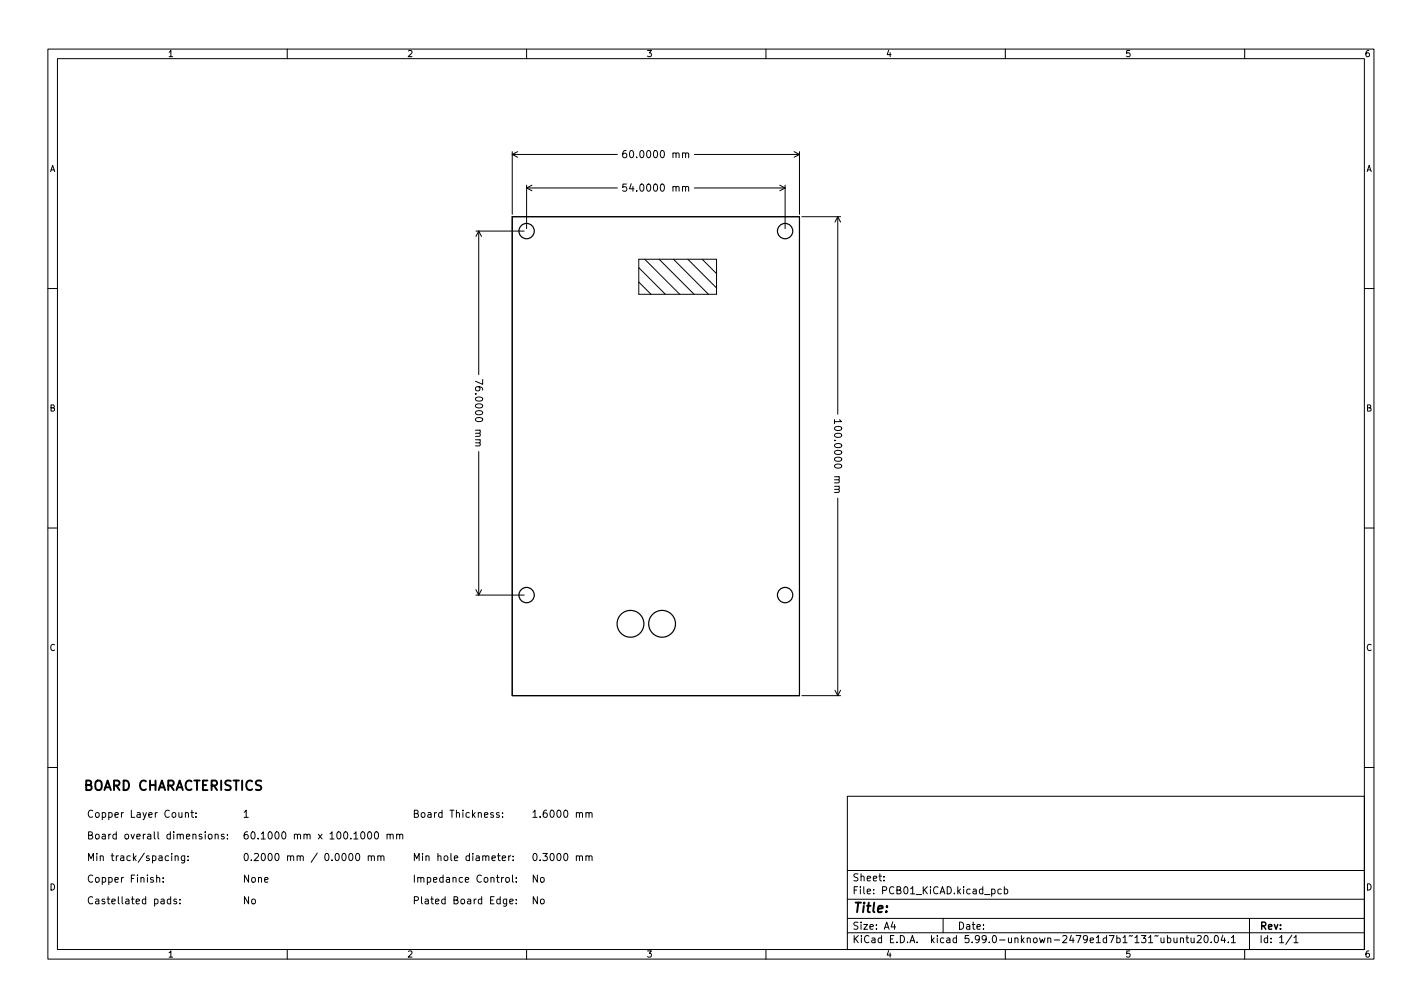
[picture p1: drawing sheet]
<svg xmlns="http://www.w3.org/2000/svg" width="297mm" height="210mm" viewBox="0 0 297 210" stroke-linecap="round" stroke-linejoin="round" font-family="sans-serif">
<defs><g id="words">
<g font-size="2.8">
<text x="17.3" y="165.1">BOARD CHARACTERISTICS</text>
<text x="178" y="190.6">Title:</text>
</g>
<g font-size="2.1">
<text x="131.1" y="33">60.0000 mm</text>
<text x="131.1" y="40">54.0000 mm</text>
<text x="99.2" y="80.3" transform="rotate(90 99.2 80.3)">76.0000 mm</text>
<text x="174.3" y="88.7" transform="rotate(90 174.3 88.7)">100.0000 mm</text>
<text x="18" y="170.7">Copper Layer Count:</text>
<text x="50.6" y="170.7">1</text>
<text x="86.1" y="170.7">Board Thickness:</text>
<text x="110.9" y="170.7">1.6000 mm</text>
<text x="18" y="175.2">Board overall dimensions:</text>
<text x="18" y="179.8">Min track/spacing:</text>
<text x="50.6" y="179.8">0.2000 mm / 0.0000 mm</text>
<text x="50.6" y="175.2">60.1000 mm x 100.1000 mm</text>
<text x="86.1" y="179.8">Min hole diameter:</text>
<text x="110.9" y="179.8">0.3000 mm</text>
<text x="18" y="184.3">Copper Finish:</text>
<text x="50.6" y="184.3">None</text>
<text x="86.1" y="184.3">Impedance Control:</text>
<text x="110.9" y="184.3">No</text>
<text x="178" y="184">Sheet:</text>
<text x="18" y="188.8">Castellated pads:</text>
<text x="50.6" y="188.8">No</text>
<text x="86.1" y="188.8">Plated Board Edge:</text>
<text x="110.9" y="188.8">No</text>
<text x="178" y="186.7">File: PCB01_KiCAD.kicad_pcb</text>
<text x="178" y="196.9">KiCad E.D.A. kicad 5.99.0-unknown-2479e1d7b1~131~ubuntu20.04.1</text>
<text x="178" y="194.1">Size: A4</text>
<text x="200" y="194.1">Date:</text>
<text x="263" y="194.1">Rev:</text>
<text x="263" y="196.9">Id: 1/1</text>
</g>
<g font-size="1.8">
<text x="35" y="11.9">1</text>
<text x="85" y="11.9">2</text>
<text x="135" y="11.9">3</text>
<text x="185" y="11.9">4</text>
<text x="235" y="11.9">5</text>
<text x="285" y="11.9">6</text>
<text x="10.3" y="35.9">A</text>
<text x="285.3" y="35.9">A</text>
<text x="10.3" y="85.9">B</text>
<text x="285.3" y="85.9">B</text>
<text x="10.3" y="135.9">C</text>
<text x="285.3" y="135.9">C</text>
<text x="10.3" y="185.9">D</text>
<text x="285.3" y="185.9">D</text>
<text x="35" y="199.9">1</text>
<text x="85" y="199.9">2</text>
<text x="135" y="199.9">3</text>
<text x="185" y="199.9">4</text>
<text x="235" y="199.9">5</text>
<text x="285" y="199.9">6</text>
</g>
</g></defs>
<g fill="none" stroke="#000" stroke-width=".21">
<path d="M10 10.2h277v190.1h-277zM12 12.2h273v186.1h-273zM60 10.2v2M110 10.2v2M160 10.2v2M210 10.2v2M260 10.2v2M107 31.7v13M107 32.2h22M107 32.2l1.1 .6M108.1 31.7l-1.1 .5M110 38.7v9"/>
<path d="M110 39.2h19M110 39.2l1.1 .6M111.1 38.7l-1.1 .5M130.8 31.4l-.4 .1a1.01 1.01 0 0 0 0 1.4l.5-.1v-.5l-.3-.3h-.2l-.3 .3M130.9 38.4h-.8v.7l.2-.1 .5 .1 .1 .2v.5l-.3 .1-.5-.1M143.2 32.1l.2-.2 .4 .1 .1 .9M143.2 39.1l.2-.2 .4 .1 .1 .9M145 32.2h22M145 39.2h19M162.9 38.7l1.1 .5M164 38.7v9M164 39.2l-1.1 .6"/>
<path d="M165.9 31.7l1.1 .5M167 31.7v13M167 32.2l-1.1 .6M99.4 48.2h10.1M100 48.2v30M100 48.2l-.6 1.2M100 48.2l.6 1.2M107 45.2h60v100h-60zM133.4 54.1h16.3v7.3h-16.3zM133.4 58.9l2.6 2.5M133.4 55.9l5.6 5.5M134.7 54.1l7.3 7.3"/>
<path d="M137.7 54.1l7.3 7.3M140.7 54.1l7.3 7.3M143.7 54.1l6 6M146.7 54.1l3 3M167.5 45.2h8.1M175 45.2v41.3M175 45.2l-.6 1.2M175 45.2l.6 1.2M10 60.2h2M100.8 79.2v1l-1.5-.6M285 60.2h2M100 94.3v29.9"/>
<path d="M100.1 92.5l.2 .2-.1 .3-.9 .1M174.3 87.6v.9M175.4 87.6l.4 .4h-1.5M10 110.2h2M175 104v41.2M175.1 102.2l.2 .2v.3l-1 .1M285 110.2h2M99.4 124.2h10.1M99.4 123.1l.6 1.1M100.6 123.1l-.6 1.1M167.5 145.2h8.1M174.4 144.1l.6 1.1"/>
<path d="M175.6 144.1l-.6 1.1M10 160.2h2M36.6 178.8l.2-.1 .4 .1v.9M38.6 178.7v1.2l-.3 .3-.4-.1M38.6 178.8l-.4-.1-.3 .3 .1 .6h.6M38.7 169.8l.2-.1h.4l.1 1M39.3 179.5v.2M39.3 178.8v.1M39.9 169.7h.5M40.1 169.2v1.2l.3 .3M40.9 170.5v.2M40.9 169.7v.2"/>
<path d="M44.9 174.3l.3-.1h.3l.1 1M44.9 174.2v1M46.8 174.2h-.4l-.2 .2 .1 .2 .5 .1v.4h-.6M47.5 175v.2M47.5 174.2v.2M74.5 178.3l.1-.1a.8 .8 0 0 1 .6 .7 .8 .8 0 0 1-.6 .8 1 1 0 0 1-.1-1.4zM76.9 178.8l.2-.1 .4 .1 .1 .9M76.9 178.7v1M77.6 178.9l.2-.2 .3 .1 .1 .9M78.4 173.8l.2-.1a.8 .8 0 0 1 .5 .7 .8 .8 0 0 1-.5 .8l-.2-.2-.2-.4zM78.9 178.8l.2-.1 .4 .1 .1 .9M78.9 178.7v1"/>
<path d="M79.6 178.9l.2-.2 .3 .1 .1 .9M80.9 174.3l.2-.1h.3l.1 1M80.9 174.2v1M81.5 174.4l.2-.2h.4v1M82.9 174.3l.2-.1h.3l.1 1M82.9 174.2v1M83.5 174.4l.2-.2h.4v1M104.3 169.7h-.4l-.2 .2 .1 .2 .5 .1v.4h-.6M104.9 179.2l.7-.2v-.2l-.5-.1-.2 .2 .1 .7h.6M105 170.5v.2M105 169.7v.2M106.3 178.7v1"/>
<path d="M106.7 178.7l-.4 .3M107.2 179.5v.2M107.2 178.8v.1M122.4 178.8l.2-.1 .4 .1v.9M122.4 169.8l.2-.1h.4v1M122.4 169.7v1M122.4 178.7v1M123 178.9l.3-.2 .3 .1 .1 .9M123 169.9l.3-.2h.3l.1 1M177 166.3h108v32h-108zM285 160.2h2M32.7 183.3l.2-.1 .4 .1 .1 .9"/>
<path d="M34.1 184.1v.1M34.1 183.3v.1M36.9 187.8l-.4-.1-.2 .2 .1 .2 .5 .2v.3h-.6M37.6 188.6v.1M37.6 187.8v.1M60 198.3v2M105.7 183.3l.2-.1 .4 .1 .1 .6-.1 .2-.4 .1-.2-.1zM106.5 188.2l.7-.1-.1-.3-.4-.1-.2 .2 .1 .7h.5M107.1 182.7v1.3l.2 .2M107.8 188.6v.1M107.8 187.8v.1M107.8 184.1v.1"/>
<path d="M107.8 183.3v.1M110 198.3v2M160 198.3v2M177 194.8h108M177 191.8h108M177 187.8h108M177 181.8h108M184.6 183.8v.1M184.6 183v.1M186.5 192.5l-.4 1h1M186.9 193v1M197 191.8v3"/>
<path d="M207.1 185.7l.5-.1 .3 .3-.2 .7h-.6M209.1 185.7l-.4-.1-.3 .3 .2 .7h.5M209.8 185.7l.4-.1 .3 .3-.1 .7h-.6M209.8 185.1v1.5M210 198.3v2M243.9 195.9l.4-.1 .3 .3-.2 .7h-.5M243.9 195.3v1.5M245.2 195.8l.1 1h.3l.3-.1M245.9 195.8v1M246.6 196l.2-.2 .3 .1 .1 .9M246.6 195.8v1M247.7 195.8h.6"/>
<path d="M247.9 195.3v1.3l.4 .2M248.8 195.8l.1 1h.3l.2-.1M249.4 195.8v1M250.1 195.5l.5-.2 .3 .5-.9 1h.9M251.7 195.4l.2-.1a.8 .8 0 0 1 .5 .8 .8 .8 0 0 1-.5 .7 1 1 0 0 1-.2-1.4zM253 196.7v.1M253.9 195.4l.1-.1a.8 .8 0 0 1 .5 .8 .8 .8 0 0 1-.5 .7 1 1 0 0 1-.1-1.4zM255.4 195.3l-.3 1h.9M255.8 195.8v1M256.6 196.7v.1M257.2 195.8l.4-.5v1.5M257.2 196.8h.9"/>
<path d="M260 198.3v2M261 191.8v6.5M269.9 195.3l-1.3 1.9M270.3 195.8l.4-.5v1.5M270.3 196.8h.8"/>
</g>
<g fill="none" stroke="#000" stroke-width=".25">
<path d="M107 45.2h60v100h-60z"/>
<circle cx="110" cy="48.2" r="1.6"/>
<circle cx="164" cy="48.2" r="1.6"/>
<circle cx="110" cy="124.2" r="1.6"/>
<circle cx="131.7" cy="130.2" r="2.8"/>
<circle cx="138.3" cy="130.2" r="2.8"/>
<circle cx="164" cy="124.2" r="1.6"/>
</g>
<use href="#words"/>
</svg>
